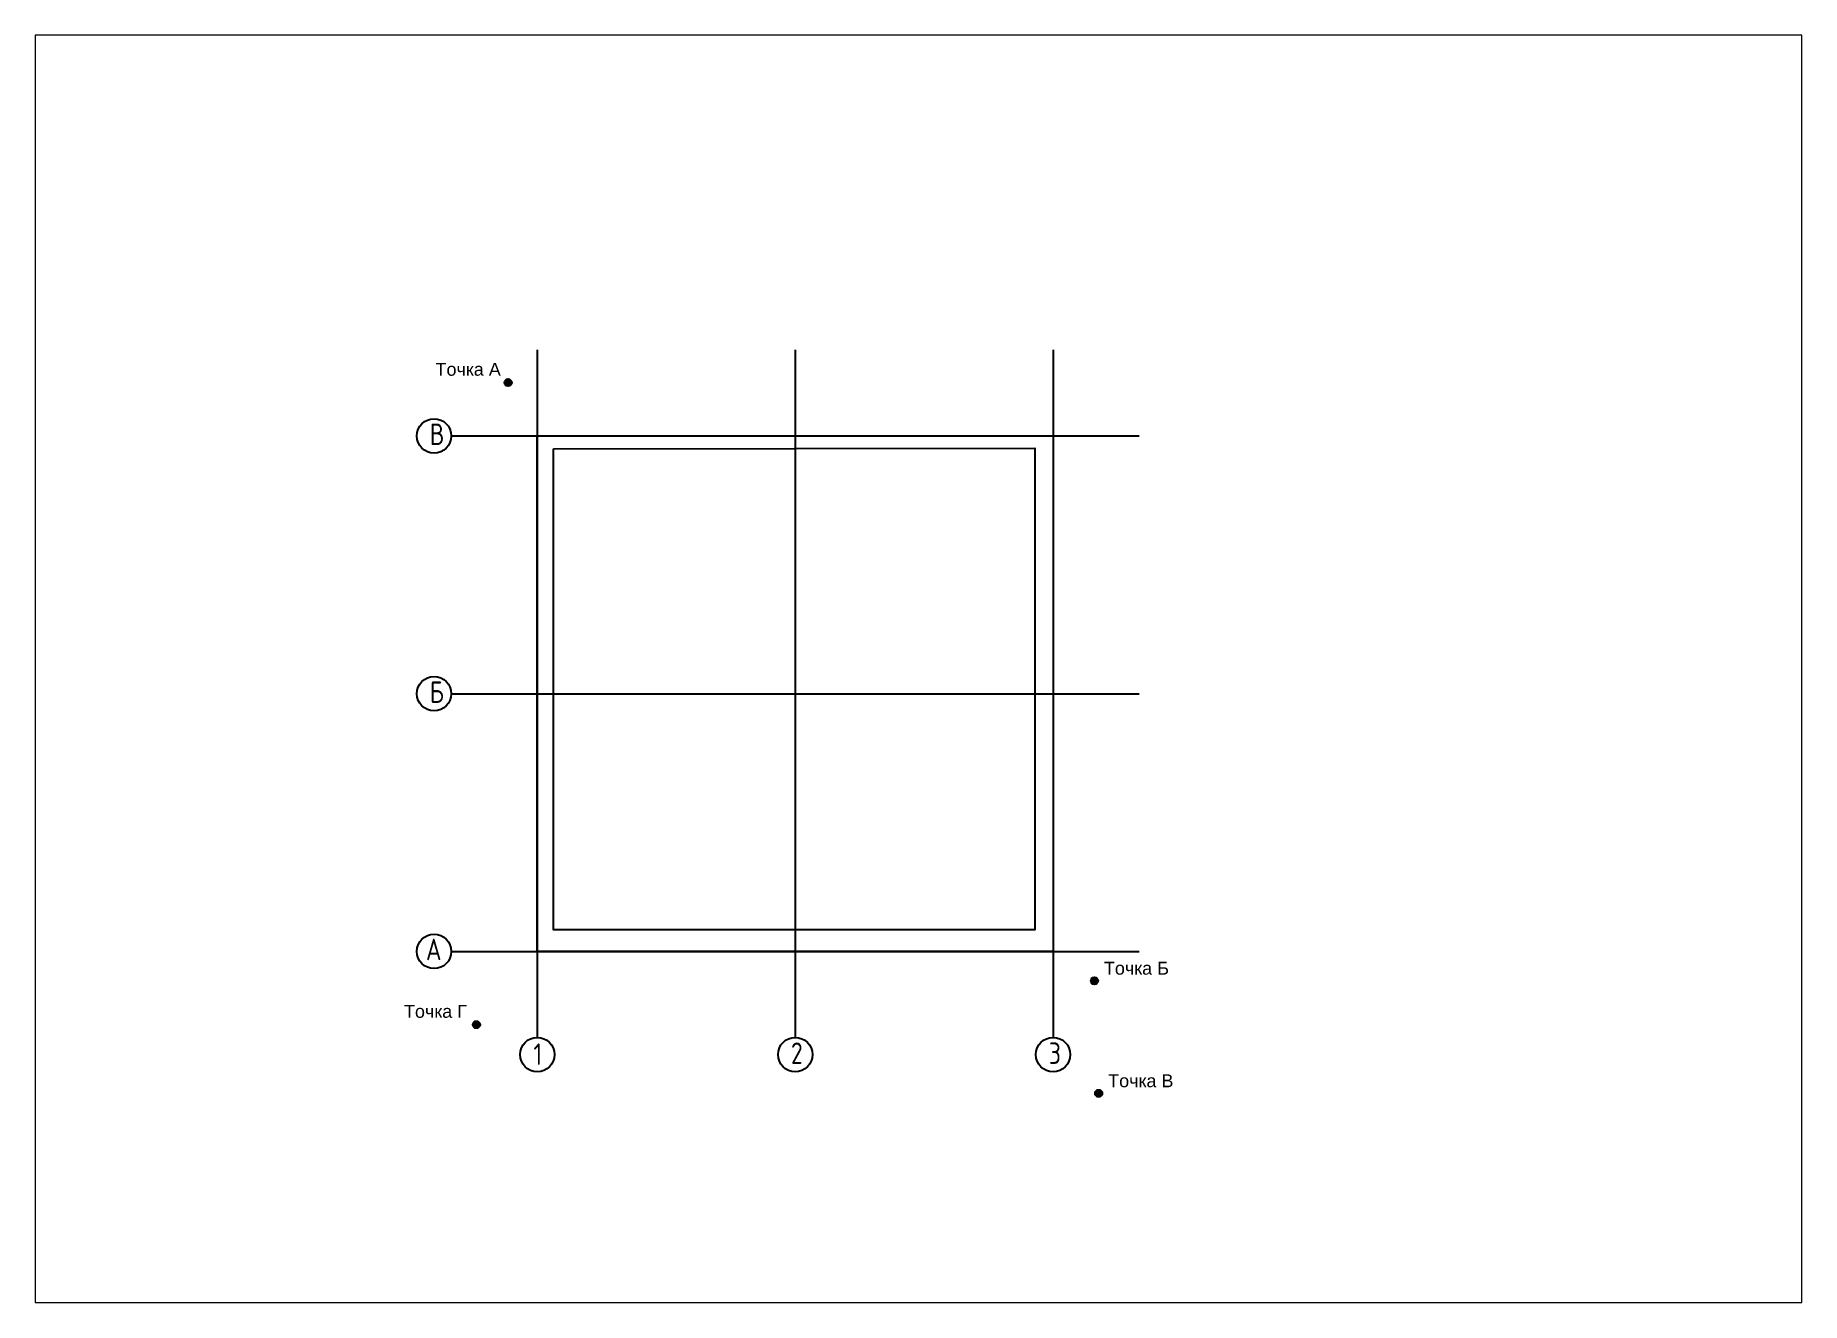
# Paper-space layout 'A4' of a CAD drawing. Header units: millimetres. Extents: x 10 to 140, y 117 to 210.
# The model-space entities are those that its viewports show. They can reach past a viewport. Long polylines and large blocks are cut down to what shows.
import ezdxf

# ---------------------------------------------------------------- set-up
doc = ezdxf.new("R2010")
doc.units = ezdxf.units.MM
doc.linetypes.add('ГОСТ 2.303 6', pattern=[12, 8, -1.5, 1, -1.5])
doc.layers.add('Оси', color=7, linetype='Continuous')
doc.layers.add('Стены', color=1, linetype='Continuous')
doc.styles.get("Standard").update_dxf_attribs({"font": 'arial.ttf'})
doc.styles.add('ГОСТ 2.304', font='CS_Gost2304.shx')

msp = doc.modelspace()

# ---------------------------------------------------------------- hatches: boundary and pattern name
at = {"ltscale": 100}
h = msp.add_hatch(color=256, dxfattribs=at)
h.dxf.hatch_style = 1
edge = h.paths.add_edge_path()
edge.add_arc((15500, 45210), 42.4, 359.64, 719.64)
h = msp.add_hatch(color=256, dxfattribs=at)
h.dxf.hatch_style = 1
edge = h.paths.add_edge_path()
edge.add_arc((22320, 38249), 42.4, 359.64, 719.64)
h = msp.add_hatch(color=256, dxfattribs=at)
h.dxf.hatch_style = 1
edge = h.paths.add_edge_path()
edge.add_arc((15132, 37738), 42.4, 359.64, 719.64)
h = msp.add_hatch(color=256, dxfattribs=at)
h.dxf.hatch_style = 1
edge = h.paths.add_edge_path()
edge.add_arc((22370, 36939), 42.4, 359.64, 719.64)

# ---------------------------------------------------------------- linework, layer by layer
for centre in [(15500, 45210), (22320, 38249), (15132, 37738), (22370, 36939)]:
    msp.add_circle(centre, 42.4, dxfattribs=at)
at = {"layer": 'Оси', "linetype": 'ГОСТ 2.303 6', "ltscale": 100}
for p, q in [((15840, 45590), (15840, 37590)), ((18840, 45590), (18840, 37590)), ((21840, 45590), (21840, 37590)), ((14840, 44590), (22840, 44590)), ((14840, 41590), (22840, 41590)), ((14840, 38590), (22840, 38590))]:
    msp.add_line(p, q, dxfattribs=at)
at = {"layer": 'Оси', "ltscale": 100}
for centre in [(14640, 44590), (14640, 41590), (14640, 38590), (15840, 37390), (18840, 37390), (21840, 37390)]:
    msp.add_circle(centre, 200, dxfattribs=at)
at = {"layer": 'Стены', "ltscale": 100}
for points in [[(21840, 44590), (21840, 38590), (15840, 38590), (15840, 44590), (21840, 44590)], [(16027, 44441), (21627, 44447), (21627, 38841), (16027, 38841), (16027, 44441)]]:
    msp.add_lwpolyline(points, close=True, dxfattribs=at)

# ---------------------------------------------------------------- texts
at = {"ltscale": 100, "char_height": 150, "width": 1310, "attachment_point": 1}
for s, insert in [('Точка А\\P', (14656, 45440)), ('Точка Б\\P', (22430, 38470)), ('Точка Г\\P', (14289, 37968)), ('Точка В\\P', (22480, 37160))]:
    msp.add_mtext(s, dxfattribs=dict(at, insert=insert))
at = {"layer": 'Оси', "ltscale": 100, "char_height": 250, "width": 270.12, "attachment_point": 1, "style": 'ГОСТ 2.304'}
for s, insert in [('В', (14589, 44733)), ('Б', (14589, 41733)), ('А', (14545, 38739)), ('1', (15796, 37520)), ('2', (18790, 37531)), ('3', (21790, 37531))]:
    msp.add_mtext(s, dxfattribs=dict(at, insert=insert))

psp = doc.layouts.new('A4')

# ---------------------------------------------------------------- viewports
at = {"layer": '0', "view_target_point": (17916.39, 43775.05)}
psp.add_viewport(center=(75, 163.34), size=(130, 93.3259), view_center_point=(2357.79, -1897.45), view_height=14749.0625, dxfattribs=at)

doc.saveas('drawing.dxf')
